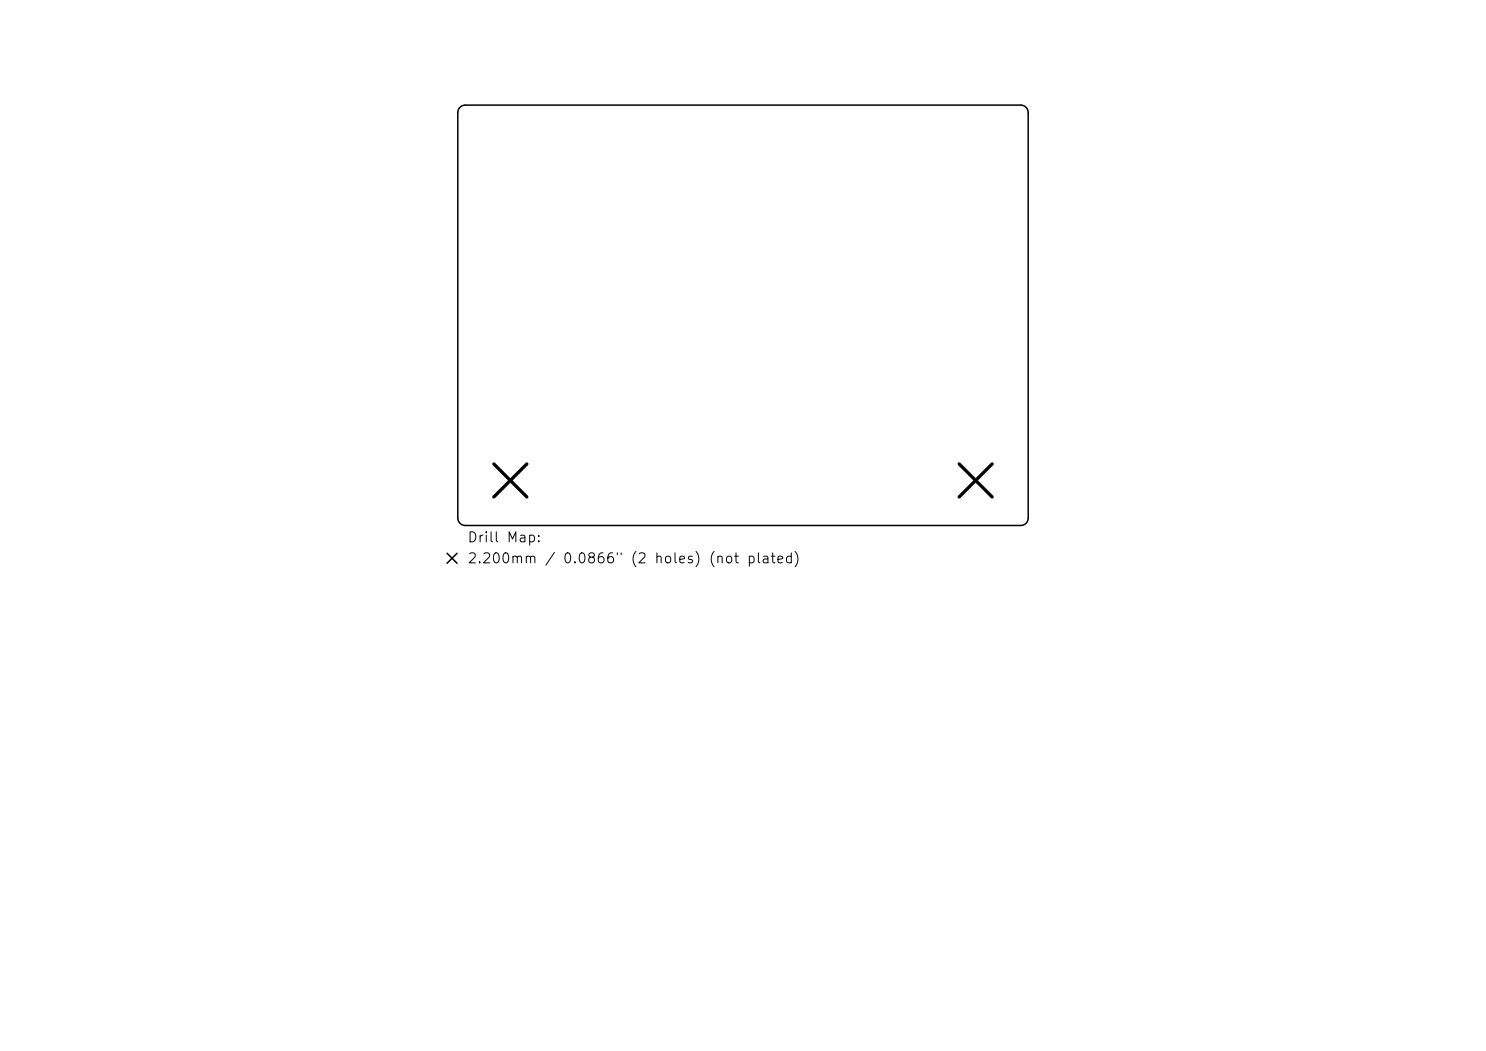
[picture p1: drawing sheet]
<svg xmlns="http://www.w3.org/2000/svg" width="297mm" height="210mm" viewBox="0 0 297 210" stroke-linecap="round" stroke-linejoin="round" font-family="sans-serif">
<defs><g id="words">
<g font-size="2">
<text x="93.3" y="108.9">Drill Map:</text>
<text x="93.3" y="113.1">2.200mm / 0.0866&quot; (2 holes) (not plated)</text>
</g>
</g></defs>
<path d="M91.9 21.4l.5-.3 .6-.1h111a1.5 1.5 0 0 1 1.5 1.5v81a1.5 1.5 0 0 1-1.5 1.5h-111a1.5 1.5 0 0 1-1.5-1.5v-81l.1-.6zM89.4 110.6l2 2M91.4 110.6l-2 2" fill="none" stroke="#000" stroke-width=".3"/>
<path d="M98.7 92.7l6.6 6.6M105.3 92.7l-6.6 6.6M191.7 92.7l6.6 6.6M198.3 92.7l-6.6 6.6" fill="none" stroke="#000" stroke-width=".66"/>
<use href="#words"/>
</svg>
